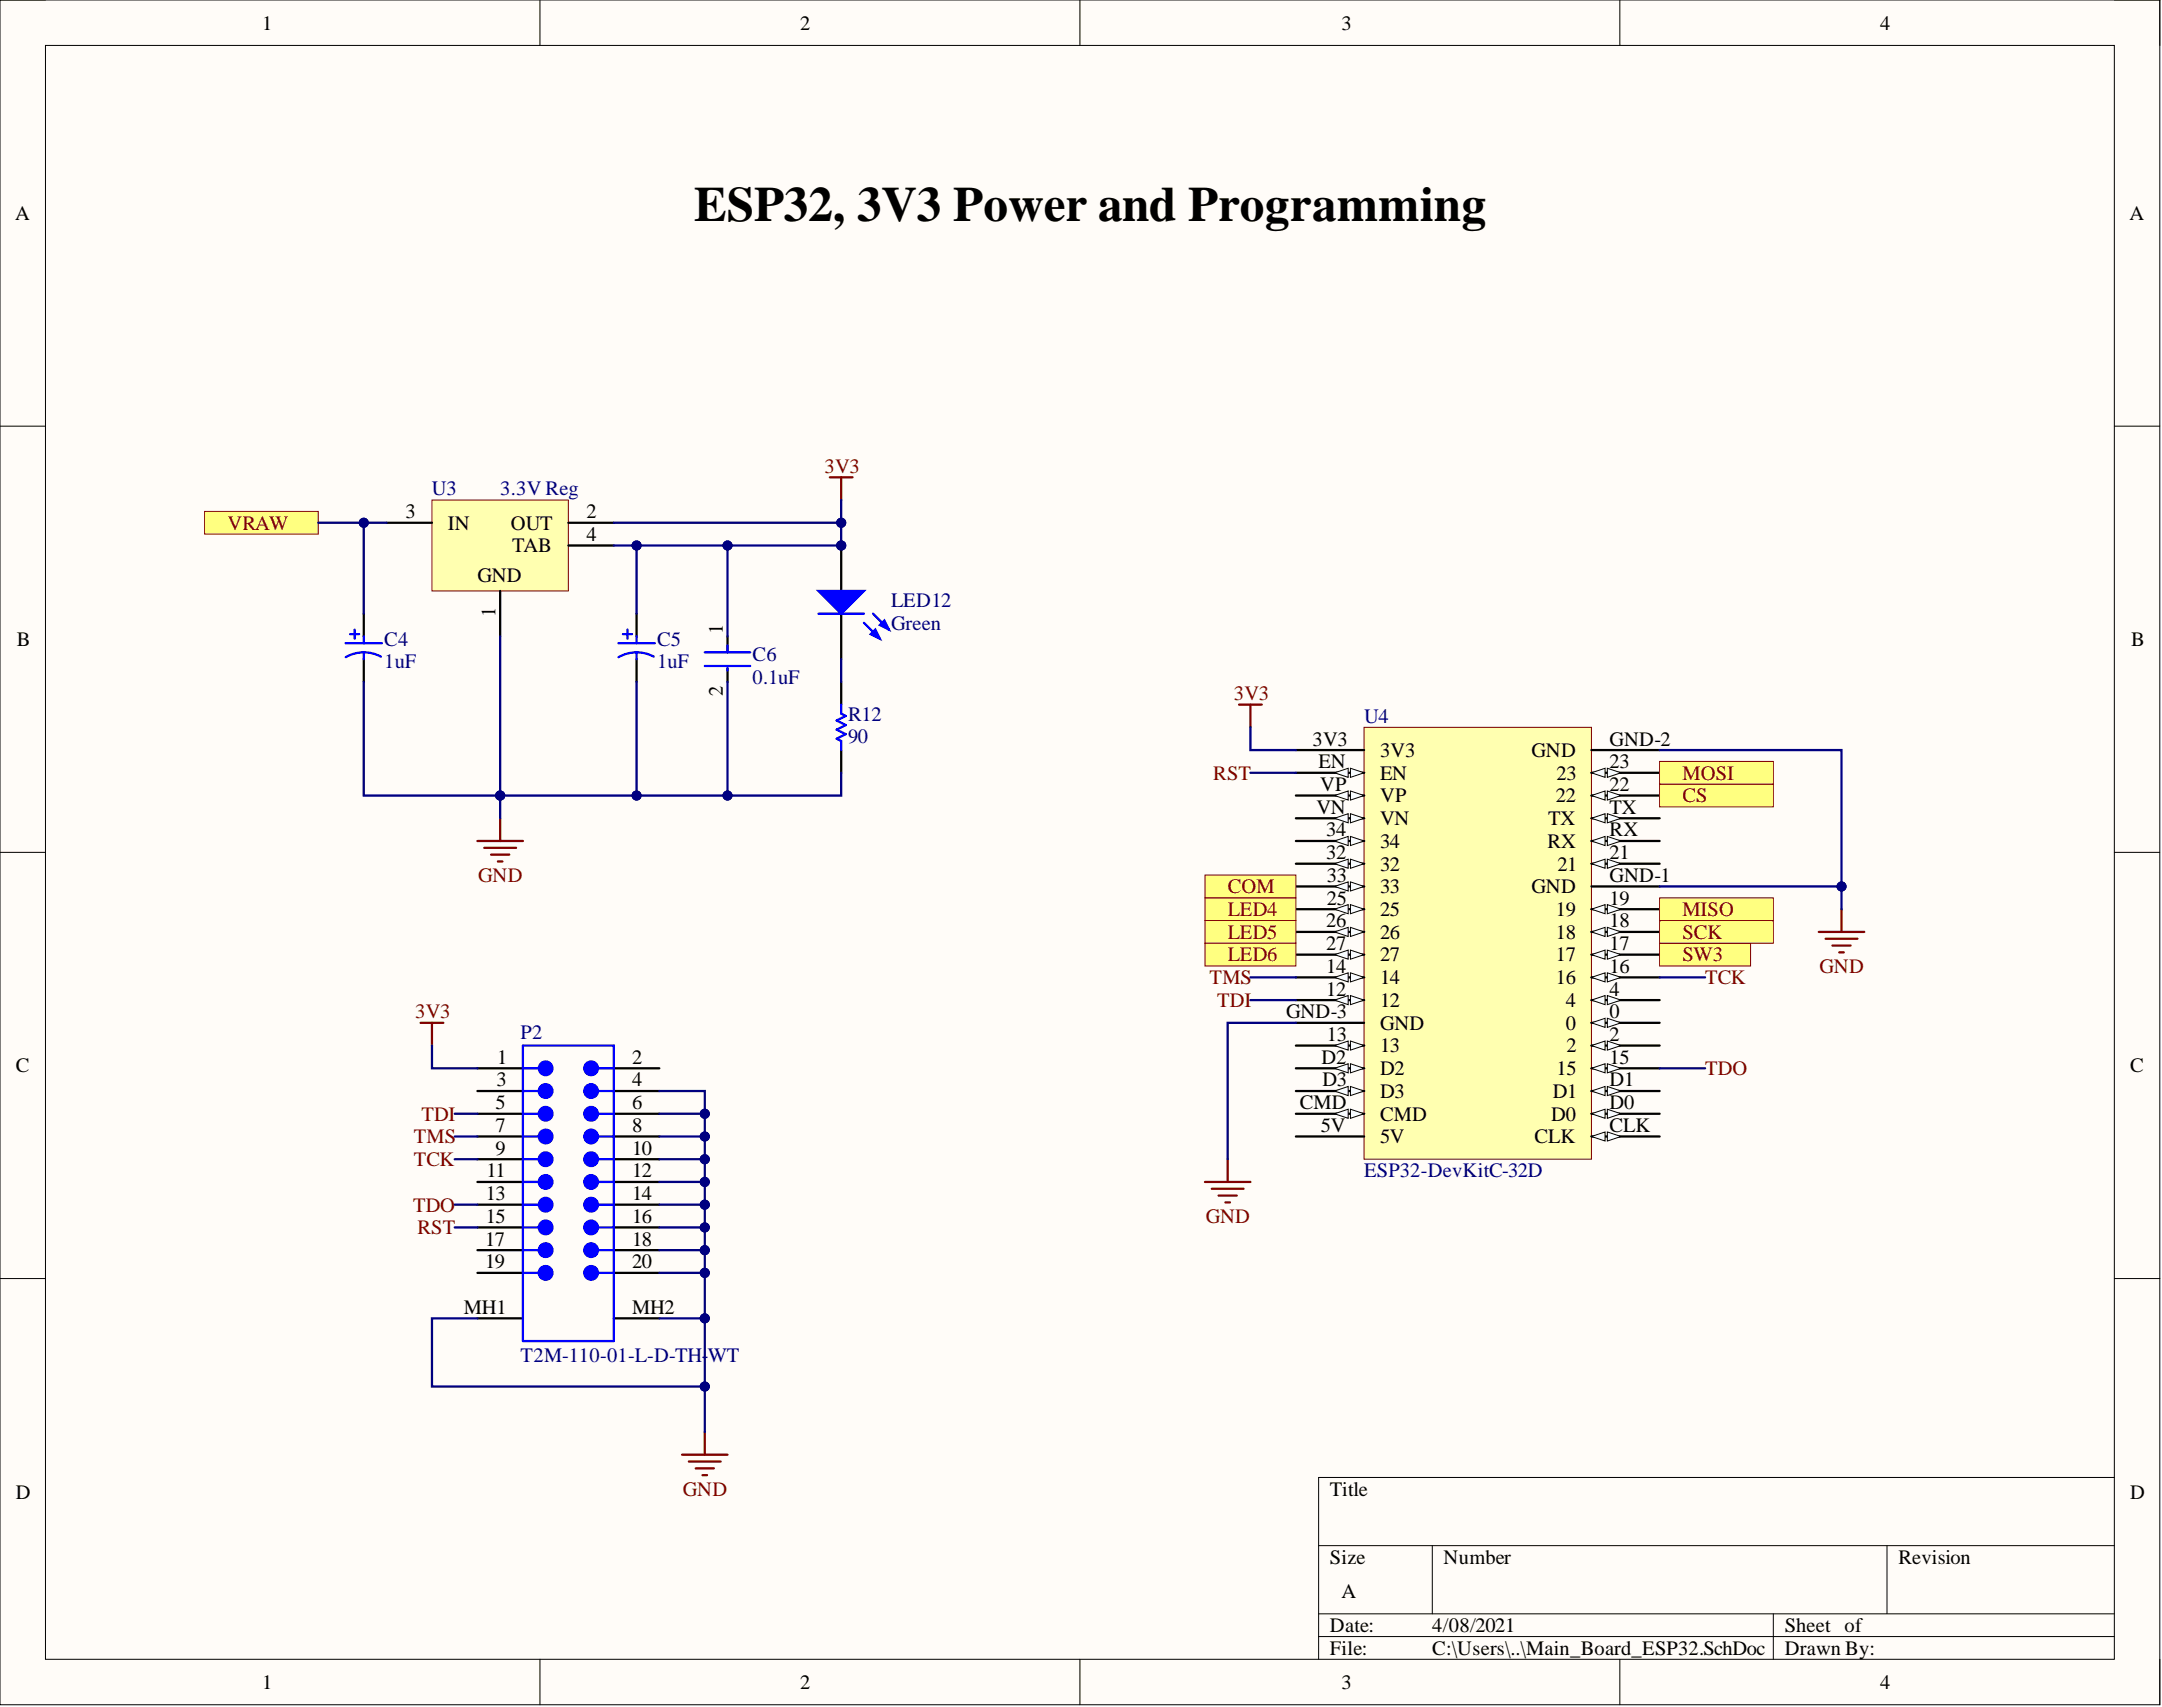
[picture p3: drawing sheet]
<svg xmlns="http://www.w3.org/2000/svg" width="241mm" height="190mm" viewBox="0 0 241 190" stroke-linecap="round" stroke-linejoin="round" font-family="sans-serif">
<defs><g id="words">
<text font-size="5.5" x="77.5" y="24.7">ESP32, 3V3 Power and Programming</text>
<g font-size="2.3">
<text x="29.3" y="3.3">1</text>
<text x="89.3" y="3.3">2</text>
<text x="149.7" y="3.3">3</text>
<text x="209.8" y="3.3">4</text>
<text x="1.7" y="24.5">A</text>
<text x="237.7" y="24.5">A</text>
<text x="45.3" y="57.8">3</text>
<text x="50" y="59.1">IN</text>
<text x="57" y="59.1">OUT</text>
<text x="65.5" y="57.8">2</text>
<text x="53.3" y="64.9">GND</text>
<text x="57.2" y="61.6">TAB</text>
<text x="65.5" y="60.4">4</text>
<text x="55.3" y="68.8" transform="rotate(-90 55.3 68.8)">1</text>
<text x="80.7" y="70.8" transform="rotate(-90 80.7 70.8)">1</text>
<text x="1.9" y="72.1">B</text>
<text x="80.7" y="77.6" transform="rotate(-90 80.7 77.6)">2</text>
<text x="237.8" y="72.1">B</text>
<text x="146.5" y="83.2">3V3</text>
<text x="179.6" y="83.2">GND-2</text>
<text x="147.2" y="85.7">EN</text>
<text x="147.3" y="88.3">VP</text>
<text x="154" y="84.5">3V3</text>
<text x="154" y="87">EN</text>
<text x="154" y="89.5">VP</text>
<text x="170.9" y="84.5">GND</text>
<text x="173.6" y="89.5">22</text>
<text x="173.7" y="87">23</text>
<text x="179.6" y="88.3">22</text>
<text x="179.6" y="85.7">23</text>
<text x="146.9" y="90.8">VN</text>
<text x="148" y="93.3">34</text>
<text x="148" y="95.9">32</text>
<text x="154" y="92.1">VN</text>
<text x="154" y="94.6">34</text>
<text x="172.7" y="94.6">RX</text>
<text x="172.8" y="92.1">TX</text>
<text x="179.6" y="95.9">21</text>
<text x="179.6" y="93.3">RX</text>
<text x="179.6" y="90.8">TX</text>
<text x="148.1" y="98.4">33</text>
<text x="148.1" y="101">25</text>
<text x="154" y="97.2">32</text>
<text x="154" y="99.7">33</text>
<text x="170.9" y="99.7">GND</text>
<text x="173.8" y="97.2">21</text>
<text x="179.6" y="101">19</text>
<text x="179.6" y="98.4">GND-1</text>
<text x="148" y="103.5">26</text>
<text x="148" y="106">27</text>
<text x="154" y="102.2">25</text>
<text x="154" y="104.8">26</text>
<text x="154" y="107.3">27</text>
<text x="173.6" y="107.3">17</text>
<text x="173.6" y="104.8">18</text>
<text x="173.6" y="102.2">19</text>
<text x="179.6" y="106">17</text>
<text x="179.6" y="103.5">18</text>
<text x="143.5" y="113.6">GND-3</text>
<text x="148" y="108.6">14</text>
<text x="148" y="111.1">12</text>
<text x="154" y="109.8">14</text>
<text x="154" y="112.4">12</text>
<text x="173.6" y="109.8">16</text>
<text x="174.7" y="112.4">4</text>
<text x="179.6" y="113.6">0</text>
<text x="179.6" y="111.1">4</text>
<text x="179.6" y="108.6">16</text>
<text x="1.8" y="119.6">C</text>
<text x="55.5" y="118.7">1</text>
<text x="70.5" y="118.7">2</text>
<text x="147.5" y="118.7">D2</text>
<text x="148.1" y="116.2">13</text>
<text x="154" y="114.9">GND</text>
<text x="154" y="117.4">13</text>
<text x="154" y="120">D2</text>
<text x="173.7" y="120">15</text>
<text x="174.7" y="114.9">0</text>
<text x="174.8" y="117.4">2</text>
<text x="179.6" y="118.7">15</text>
<text x="179.6" y="116.2">2</text>
<text x="237.8" y="119.6">C</text>
<text x="55.3" y="123.8">5</text>
<text x="55.4" y="121.3">3</text>
<text x="70.5" y="123.8">6</text>
<text x="70.5" y="121.3">4</text>
<text x="145.1" y="123.8">CMD</text>
<text x="147.6" y="121.3">D3</text>
<text x="154" y="122.5">D3</text>
<text x="154" y="125.1">CMD</text>
<text x="173.1" y="125.1">D0</text>
<text x="173.3" y="122.5">D1</text>
<text x="179.6" y="123.8">D0</text>
<text x="179.6" y="121.3">D1</text>
<text x="54.3" y="131.4">11</text>
<text x="55.3" y="126.3">7</text>
<text x="55.3" y="128.9">9</text>
<text x="70.5" y="126.3">8</text>
<text x="70.5" y="128.9">10</text>
<text x="70.5" y="131.4">12</text>
<text x="147.4" y="126.3">5V</text>
<text x="154" y="127.6">5V</text>
<text x="171.3" y="127.6">CLK</text>
<text x="179.6" y="126.3">CLK</text>
<text x="54.2" y="133.9">13</text>
<text x="54.2" y="136.5">15</text>
<text x="70.5" y="136.5">16</text>
<text x="70.5" y="133.9">14</text>
<text x="54.1" y="139">17</text>
<text x="54.1" y="141.5">19</text>
<text x="70.5" y="139">18</text>
<text x="70.5" y="141.5">20</text>
<text x="51.8" y="146.6">MH1</text>
<text x="70.5" y="146.6">MH2</text>
<text x="1.8" y="167.3">D</text>
<text x="148.4" y="166.9">Title</text>
<text x="237.8" y="167.3">D</text>
<text x="148.4" y="174.5">Size</text>
<text x="149.7" y="178.3">A</text>
<text x="161.1" y="174.5">Number</text>
<text x="211.9" y="174.5">Revision</text>
<text x="148.4" y="182.1">Date:</text>
<text x="148.4" y="184.7">File:</text>
<text x="159.9" y="182.1">4/08/2021</text>
<text x="159.9" y="184.7">C:\Users\..\Main_Board_ESP32.SchDoc</text>
<text x="199.2" y="182.1">Sheet of</text>
<text x="199.2" y="184.7">Drawn By:</text>
<text x="29.3" y="188.5">1</text>
<text x="89.3" y="188.5">2</text>
<text x="149.7" y="188.5">3</text>
<text x="209.8" y="188.5">4</text>
</g>
<g font-size="2.3" fill="#800000">
<text x="92" y="52.8">3V3</text>
<text x="25.4" y="59.1">VRAW</text>
<text x="137.7" y="78.1">3V3</text>
<text x="135.4" y="87">RST</text>
<text x="187.8" y="89.5">CS</text>
<text x="187.8" y="87">MOSI</text>
<text x="53.4" y="98.4">GND</text>
<text x="137" y="99.7">COM</text>
<text x="137" y="102.2">LED4</text>
<text x="137" y="104.8">LED5</text>
<text x="137" y="107.3">LED6</text>
<text x="187.8" y="107.3">SW3</text>
<text x="187.8" y="104.8">SCK</text>
<text x="187.8" y="102.2">MISO</text>
<text x="46.4" y="113.6">3V3</text>
<text x="135" y="109.8">TMS</text>
<text x="135.8" y="112.4">TDI</text>
<text x="190.3" y="109.8">TCK</text>
<text x="203.1" y="108.6">GND</text>
<text x="190.3" y="120">TDO</text>
<text x="47" y="125.1">TDI</text>
<text x="46.2" y="127.6">TMS</text>
<text x="46.2" y="130.1">TCK</text>
<text x="46.1" y="135.2">TDO</text>
<text x="46.6" y="137.7">RST</text>
<text x="134.6" y="136.5">GND</text>
<text x="76.2" y="166.9">GND</text>
</g>
<g font-size="2.3" fill="#000080">
<text x="48.2" y="55.3">U3</text>
<text x="55.8" y="55.3">3.3V Reg</text>
<text x="99.5" y="67.7">LED12</text>
<text x="99.5" y="70.3">Green</text>
<text x="42.9" y="72">C4</text>
<text x="42.9" y="74.6">1uF</text>
<text x="73.3" y="72">C5</text>
<text x="73.3" y="74.6">1uF</text>
<text x="84" y="73.8">C6</text>
<text x="84" y="76.4">0.1uF</text>
<text x="94.6" y="80.4">R12</text>
<text x="94.6" y="82.9">90</text>
<text x="152.2" y="80.7">U4</text>
<text x="58.1" y="115.9">P2</text>
<text x="152.2" y="131.4">ESP32-DevKitC-32D</text>
<text x="58.1" y="151.9">T2M-110-01-L-D-TH-</text>
<text x="79" y="151.9">WT</text>
</g>
</g></defs>
<path d="M0 0h241.1v190.2h-241.1z" fill-rule="evenodd" fill="#fffcf8"/>
<path d="M0 0h241.1v190.2h-241.1z" fill="none" stroke="#000" stroke-width=".11"/>
<path d="M5.1 5.1h230.9v180.1h-230.9z" fill-rule="evenodd" fill="#fffcf8"/>
<g fill="none" stroke="#000" stroke-width=".11">
<path d="M0 0h5.1M60.3 0v5.1M120.5 0v5.1M180.8 0v5.1M236 0h5.1v5.1M5.1 5.1h230.9v180.1h-230.9zM0 47.6h5.1M236 47.6h5.1M0 95.1h5.1M236 95.1h5.1M0 142.7h5.1M236 142.7h5.1"/>
<path d="M147.2 172.5h88.8M159.9 172.5v7.6M210.6 172.5v7.6M236 164.9h-88.8v20.3M60.3 185.2v5M120.5 185.2v5M147.2 180.1h88.8M147.2 182.6h88.8M180.8 185.2v5M197.9 180.1v5.1M241.1 185.2v5"/>
</g>
<path d="M48.2 55.8h15.2v10.2h-15.2z" fill-rule="evenodd" fill="#ffffb0"/>
<path d="M48.2 55.8h15.2v10.2h-15.2z" fill="none" stroke="#800000" stroke-width=".11"/>
<path d="M43.1 58.3h5.1M63.4 58.3h5.1M55.8 66v5M63.4 60.9h5.1" fill="none" stroke="#000" stroke-width=".25"/>
<path d="M22.8 57.1h12.7v2.5h-12.7z" fill-rule="evenodd" fill="#ffff80"/>
<path d="M22.8 57.1h12.7v2.5h-12.7z" fill="none" stroke="#800000" stroke-width=".11"/>
<path d="M92.6 53.3h2.6M93.9 53.3v2.5M53.3 93.9h5.1M54 94.6h3.6M54.8 95.4h2M55.6 96.1h.5M55.8 91.3v2.6" fill="none" stroke="#800000" stroke-width=".25"/>
<g fill="none" stroke="#000" stroke-width=".25">
<path d="M40.6 68.5v2.5M40.6 73.6v2.5M71 68.5v2.5M71 73.6v2.5M81.2 71v1.8M81.2 74.6v1.5M53.3 119.2h5.1M68.5 119.2h5.1M53.3 121.8h5.1M53.3 124.3h5.1M53.3 126.8h5.1M53.3 129.4h5.1"/>
<path d="M53.3 134.4h5.1M53.3 131.9h5.1M53.3 137h5.1M53.3 139.5h5.1M68.5 121.8h5.1M68.5 124.3h5.1M68.5 126.8h5.1M68.5 129.4h5.1M68.5 134.4h5.1M68.5 131.9h5.1M68.5 137h5.1M68.5 139.5h5.1"/>
<path d="M53.3 142.1h5.1M53.3 147.1h5.1M68.5 142.1h5.1M68.5 147.1h5.1"/>
</g>
<g fill="none" stroke="#00f" stroke-width=".25">
<path d="M38.6 71.8h4M39.1 70.8h1M39.6 70.3v1M40.6 72.8l1.2 .2 .7 .3M40.6 72.8l-1.2 .2-.8 .3M40.6 71v.8M40.6 72.8v.8M69 71.8h4.1M69.5 70.8h1M70 70.3v1M71 72.8l1.2 .2 .8 .3M71 72.8l-1.2 .2-.8 .3"/>
<path d="M71 71v.8M71 72.8v.8M78.7 72.8h5M78.7 74.3h5M81.2 72v.8M81.2 74.6v.2M66.7 121.8h1.8"/>
</g>
<circle cx="66" cy="121.8" r=".76" fill="#00f"/>
<g fill="none" stroke="#00f" stroke-width=".25">
<path d="M66.7 119.2h1.8"/>
<circle cx="66" cy="121.8" r=".76"/>
</g>
<circle cx="66" cy="119.2" r=".76" fill="#00f"/>
<g fill="none" stroke="#00f" stroke-width=".25">
<path d="M66.7 124.3h1.8"/>
<circle cx="66" cy="119.2" r=".76"/>
</g>
<circle cx="66" cy="124.3" r=".76" fill="#00f"/>
<g fill="none" stroke="#00f" stroke-width=".25">
<path d="M58.4 121.8h1.7"/>
<circle cx="66" cy="124.3" r=".76"/>
</g>
<circle cx="60.9" cy="121.8" r=".76" fill="#00f"/>
<g fill="none" stroke="#00f" stroke-width=".25">
<path d="M58.4 124.3h1.7"/>
<circle cx="60.9" cy="121.8" r=".76"/>
</g>
<circle cx="60.9" cy="124.3" r=".76" fill="#00f"/>
<g fill="none" stroke="#00f" stroke-width=".25">
<path d="M58.4 119.2h1.7"/>
<circle cx="60.9" cy="124.3" r=".76"/>
</g>
<circle cx="60.9" cy="119.2" r=".76" fill="#00f"/>
<g fill="none" stroke="#00f" stroke-width=".25">
<path d="M66.7 126.8h1.8"/>
<circle cx="60.9" cy="119.2" r=".76"/>
</g>
<circle cx="66" cy="126.8" r=".76" fill="#00f"/>
<g fill="none" stroke="#00f" stroke-width=".25">
<path d="M58.4 126.8h1.7"/>
<circle cx="66" cy="126.8" r=".76"/>
</g>
<circle cx="60.9" cy="126.8" r=".76" fill="#00f"/>
<g fill="none" stroke="#00f" stroke-width=".25">
<path d="M58.4 116.7h10.1v33h-10.1zM66.7 129.4h1.8"/>
<circle cx="60.9" cy="126.8" r=".76"/>
</g>
<circle cx="66" cy="129.4" r=".76" fill="#00f"/>
<g fill="none" stroke="#00f" stroke-width=".25">
<path d="M58.4 129.4h1.7"/>
<circle cx="66" cy="129.4" r=".76"/>
</g>
<circle cx="60.9" cy="129.4" r=".76" fill="#00f"/>
<g fill="none" stroke="#00f" stroke-width=".25">
<path d="M66.7 134.4h1.8"/>
<circle cx="60.9" cy="129.4" r=".76"/>
</g>
<circle cx="66" cy="134.4" r=".76" fill="#00f"/>
<g fill="none" stroke="#00f" stroke-width=".25">
<path d="M66.7 131.9h1.8"/>
<circle cx="66" cy="134.4" r=".76"/>
</g>
<circle cx="66" cy="131.9" r=".76" fill="#00f"/>
<g fill="none" stroke="#00f" stroke-width=".25">
<path d="M66.7 137h1.8"/>
<circle cx="66" cy="131.9" r=".76"/>
</g>
<circle cx="66" cy="137" r=".76" fill="#00f"/>
<g fill="none" stroke="#00f" stroke-width=".25">
<path d="M58.4 134.4h1.7"/>
<circle cx="66" cy="137" r=".76"/>
</g>
<circle cx="60.9" cy="134.4" r=".76" fill="#00f"/>
<g fill="none" stroke="#00f" stroke-width=".25">
<path d="M58.4 137h1.7"/>
<circle cx="60.9" cy="134.4" r=".76"/>
</g>
<circle cx="60.9" cy="137" r=".76" fill="#00f"/>
<g fill="none" stroke="#00f" stroke-width=".25">
<path d="M58.4 131.9h1.7"/>
<circle cx="60.9" cy="137" r=".76"/>
</g>
<circle cx="60.9" cy="131.9" r=".76" fill="#00f"/>
<g fill="none" stroke="#00f" stroke-width=".25">
<path d="M66.7 139.5h1.8"/>
<circle cx="60.9" cy="131.9" r=".76"/>
</g>
<circle cx="66" cy="139.5" r=".76" fill="#00f"/>
<g fill="none" stroke="#00f" stroke-width=".25">
<path d="M58.4 139.5h1.7"/>
<circle cx="66" cy="139.5" r=".76"/>
</g>
<circle cx="60.9" cy="139.5" r=".76" fill="#00f"/>
<g fill="none" stroke="#00f" stroke-width=".25">
<path d="M66.7 142.1h1.8"/>
<circle cx="60.9" cy="139.5" r=".76"/>
</g>
<circle cx="66" cy="142.1" r=".76" fill="#00f"/>
<g fill="none" stroke="#00f" stroke-width=".25">
<path d="M58.4 142.1h1.7"/>
<circle cx="66" cy="142.1" r=".76"/>
</g>
<circle cx="60.9" cy="142.1" r=".76" fill="#00f"/>
<g fill="none" stroke="#00f" stroke-width=".25">
<path d="M93.9 78.6v1l.5 .3-1 .5 1 .5-1 .5 1 .5-1 .5 .5 .3v1"/>
<circle cx="60.9" cy="142.1" r=".76"/>
</g>
<path d="M93.9 76.1v2.5M93.9 83.7v2.5" fill="none" stroke="#000" stroke-width=".25"/>
<circle cx="93.9" cy="60.9" r=".51" fill="#000080"/>
<circle cx="93.9" cy="60.9" r=".51" fill="none" stroke="#000080" stroke-width=".11"/>
<path d="M93.9 60.9v5.1" fill="none" stroke="#000" stroke-width=".25"/>
<circle cx="93.9" cy="60.9" r=".51" fill="#000080"/>
<circle cx="93.9" cy="60.9" r=".51" fill="none" stroke="#000080" stroke-width=".11"/>
<path d="M93.9 68.5v5.1" fill="none" stroke="#000" stroke-width=".25"/>
<path d="M91.3 66h5.1l-2.5 2.5z" fill="#00f"/>
<path d="M91.3 66h5.1l-2.5 2.5zM96.4 69.5l1.8 1.8" fill="none" stroke="#00f" stroke-width=".25"/>
<path d="M97.2 70.8l.5-.5 .5 1z" fill="#00f"/>
<path d="M91.3 68.5h5.1M97.2 70.8l.5-.5 .5 1zM97.4 68.5l1.8 1.8" fill="none" stroke="#00f" stroke-width=".25"/>
<path d="M98.2 69.8l.5-.6 .5 1.1z" fill="#00f"/>
<path d="M98.2 69.8l.5-.6 .5 1.1z" fill="none" stroke="#00f" stroke-width=".25"/>
<path d="M46.9 114.1h2.6M48.2 114.1v2.6M78.7 159.8v2.5M76.1 162.3h5.1M76.9 163.1h3.5M77.6 163.9h2.1M78.4 164.6h.5" fill="none" stroke="#800000" stroke-width=".25"/>
<path d="M152.2 81.2h25.4v48.2h-25.4z" fill-rule="evenodd" fill="#ffffb0"/>
<path d="M152.2 81.2h25.4v48.2h-25.4z" fill="none" stroke="#800000" stroke-width=".11"/>
<path d="M177.6 126.8h7.6" fill="none" stroke="#000" stroke-width=".25"/>
<path d="M177.6 126.8l1.5-.5v1z" fill="#f8fcff"/>
<path d="M177.6 126.8l1.5-.5v1z" fill="none" stroke="#000" stroke-width=".11"/>
<path d="M179.4 126.3l1.5 .5-1.5 .5z" fill="#f8fcff"/>
<path d="M179.4 126.3l1.5 .5-1.5 .5z" fill="none" stroke="#000" stroke-width=".11"/>
<path d="M177.6 124.3h7.6" fill="none" stroke="#000" stroke-width=".25"/>
<path d="M177.6 124.3l1.5-.5v1z" fill="#f8fcff"/>
<path d="M177.6 124.3l1.5-.5v1z" fill="none" stroke="#000" stroke-width=".11"/>
<path d="M179.4 123.8l1.5 .5-1.5 .5z" fill="#f8fcff"/>
<path d="M179.4 123.8l1.5 .5-1.5 .5z" fill="none" stroke="#000" stroke-width=".11"/>
<path d="M177.6 121.8h7.6" fill="none" stroke="#000" stroke-width=".25"/>
<path d="M177.6 121.8l1.5-.5v1z" fill="#f8fcff"/>
<path d="M177.6 121.8l1.5-.5v1z" fill="none" stroke="#000" stroke-width=".11"/>
<path d="M179.4 121.3l1.5 .5-1.5 .5z" fill="#f8fcff"/>
<path d="M179.4 121.3l1.5 .5-1.5 .5z" fill="none" stroke="#000" stroke-width=".11"/>
<path d="M177.6 119.2h7.6" fill="none" stroke="#000" stroke-width=".25"/>
<path d="M177.6 119.2l1.5-.5v1z" fill="#f8fcff"/>
<path d="M177.6 119.2l1.5-.5v1z" fill="none" stroke="#000" stroke-width=".11"/>
<path d="M179.4 118.7l1.5 .5-1.5 .5z" fill="#f8fcff"/>
<path d="M179.4 118.7l1.5 .5-1.5 .5z" fill="none" stroke="#000" stroke-width=".11"/>
<path d="M177.6 116.7h7.6" fill="none" stroke="#000" stroke-width=".25"/>
<path d="M177.6 116.7l1.5-.5v1z" fill="#f8fcff"/>
<path d="M177.6 116.7l1.5-.5v1z" fill="none" stroke="#000" stroke-width=".11"/>
<path d="M179.4 116.2l1.5 .5-1.5 .5z" fill="#f8fcff"/>
<path d="M179.4 116.2l1.5 .5-1.5 .5z" fill="none" stroke="#000" stroke-width=".11"/>
<path d="M177.6 114.1h7.6" fill="none" stroke="#000" stroke-width=".25"/>
<path d="M177.6 114.1l1.5-.5v1.1z" fill="#f8fcff"/>
<path d="M177.6 114.1l1.5-.5v1.1z" fill="none" stroke="#000" stroke-width=".11"/>
<path d="M179.4 113.6l1.5 .5-1.5 .6z" fill="#f8fcff"/>
<path d="M179.4 113.6l1.5 .5-1.5 .6z" fill="none" stroke="#000" stroke-width=".11"/>
<path d="M177.6 111.6h7.6" fill="none" stroke="#000" stroke-width=".25"/>
<path d="M177.6 111.6l1.5-.5v1z" fill="#f8fcff"/>
<path d="M177.6 111.6l1.5-.5v1z" fill="none" stroke="#000" stroke-width=".11"/>
<path d="M179.4 111.1l1.5 .5-1.5 .5z" fill="#f8fcff"/>
<path d="M179.4 111.1l1.5 .5-1.5 .5z" fill="none" stroke="#000" stroke-width=".11"/>
<path d="M177.6 109.1h7.6" fill="none" stroke="#000" stroke-width=".25"/>
<path d="M177.6 109.1l1.5-.5v1z" fill="#f8fcff"/>
<path d="M177.6 109.1l1.5-.5v1z" fill="none" stroke="#000" stroke-width=".11"/>
<path d="M179.4 108.6l1.5 .5-1.5 .5z" fill="#f8fcff"/>
<path d="M179.4 108.6l1.5 .5-1.5 .5z" fill="none" stroke="#000" stroke-width=".11"/>
<path d="M177.6 106.5h7.6" fill="none" stroke="#000" stroke-width=".25"/>
<path d="M177.6 106.5l1.5-.5v1z" fill="#f8fcff"/>
<path d="M177.6 106.5l1.5-.5v1z" fill="none" stroke="#000" stroke-width=".11"/>
<path d="M179.4 106l1.5 .5-1.5 .5z" fill="#f8fcff"/>
<path d="M179.4 106l1.5 .5-1.5 .5z" fill="none" stroke="#000" stroke-width=".11"/>
<path d="M177.6 104h7.6" fill="none" stroke="#000" stroke-width=".25"/>
<path d="M177.6 104l1.5-.5v1z" fill="#f8fcff"/>
<path d="M177.6 104l1.5-.5v1z" fill="none" stroke="#000" stroke-width=".11"/>
<path d="M179.4 103.5l1.5 .5-1.5 .5z" fill="#f8fcff"/>
<path d="M179.4 103.5l1.5 .5-1.5 .5z" fill="none" stroke="#000" stroke-width=".11"/>
<path d="M177.6 101.5h7.6" fill="none" stroke="#000" stroke-width=".25"/>
<path d="M177.6 101.5l1.5-.5v1z" fill="#f8fcff"/>
<path d="M177.6 101.5l1.5-.5v1z" fill="none" stroke="#000" stroke-width=".11"/>
<path d="M179.4 101l1.5 .5-1.5 .5z" fill="#f8fcff"/>
<path d="M179.4 101l1.5 .5-1.5 .5z" fill="none" stroke="#000" stroke-width=".11"/>
<path d="M177.6 98.9h7.6M177.6 96.4h7.6" fill="none" stroke="#000" stroke-width=".25"/>
<path d="M177.6 96.4l1.5-.5v1z" fill="#f8fcff"/>
<path d="M177.6 96.4l1.5-.5v1z" fill="none" stroke="#000" stroke-width=".11"/>
<path d="M179.4 95.9l1.5 .5-1.5 .5z" fill="#f8fcff"/>
<path d="M179.4 95.9l1.5 .5-1.5 .5z" fill="none" stroke="#000" stroke-width=".11"/>
<path d="M177.6 93.9h7.6" fill="none" stroke="#000" stroke-width=".25"/>
<path d="M177.6 93.9l1.5-.6v1.1z" fill="#f8fcff"/>
<path d="M177.6 93.9l1.5-.6v1.1z" fill="none" stroke="#000" stroke-width=".11"/>
<path d="M179.4 93.3l1.5 .6-1.5 .5z" fill="#f8fcff"/>
<path d="M179.4 93.3l1.5 .6-1.5 .5z" fill="none" stroke="#000" stroke-width=".11"/>
<path d="M177.6 91.3h7.6" fill="none" stroke="#000" stroke-width=".25"/>
<path d="M177.6 91.3l1.5-.5v1z" fill="#f8fcff"/>
<path d="M177.6 91.3l1.5-.5v1z" fill="none" stroke="#000" stroke-width=".11"/>
<path d="M179.4 90.8l1.5 .5-1.5 .5z" fill="#f8fcff"/>
<path d="M179.4 90.8l1.5 .5-1.5 .5z" fill="none" stroke="#000" stroke-width=".11"/>
<path d="M177.6 88.8h7.6" fill="none" stroke="#000" stroke-width=".25"/>
<path d="M177.6 88.8l1.5-.5v1z" fill="#f8fcff"/>
<path d="M177.6 88.8l1.5-.5v1z" fill="none" stroke="#000" stroke-width=".11"/>
<path d="M179.4 88.3l1.5 .5-1.5 .5z" fill="#f8fcff"/>
<path d="M179.4 88.3l1.5 .5-1.5 .5z" fill="none" stroke="#000" stroke-width=".11"/>
<path d="M177.6 86.2h7.6" fill="none" stroke="#000" stroke-width=".25"/>
<path d="M177.6 86.2l1.5-.5v1.1z" fill="#f8fcff"/>
<path d="M177.6 86.2l1.5-.5v1.1z" fill="none" stroke="#000" stroke-width=".11"/>
<path d="M179.4 85.7l1.5 .5-1.5 .6z" fill="#f8fcff"/>
<path d="M179.4 85.7l1.5 .5-1.5 .6z" fill="none" stroke="#000" stroke-width=".11"/>
<path d="M144.6 83.7h7.6M144.6 86.2h7.6M177.6 83.7h7.6" fill="none" stroke="#000" stroke-width=".25"/>
<path d="M150.7 85.7l1.5 .5-1.5 .6z" fill="#f8fcff"/>
<path d="M150.7 85.7l1.5 .5-1.5 .6z" fill="none" stroke="#000" stroke-width=".11"/>
<path d="M148.9 86.2l1.6-.5v1.1z" fill="#f8fcff"/>
<path d="M148.9 86.2l1.6-.5v1.1z" fill="none" stroke="#000" stroke-width=".11"/>
<path d="M144.6 88.8h7.6" fill="none" stroke="#000" stroke-width=".25"/>
<path d="M150.7 88.3l1.5 .5-1.5 .5z" fill="#f8fcff"/>
<path d="M150.7 88.3l1.5 .5-1.5 .5z" fill="none" stroke="#000" stroke-width=".11"/>
<path d="M148.9 88.8l1.6-.5v1z" fill="#f8fcff"/>
<path d="M148.9 88.8l1.6-.5v1z" fill="none" stroke="#000" stroke-width=".11"/>
<path d="M144.6 91.3h7.6" fill="none" stroke="#000" stroke-width=".25"/>
<path d="M150.7 90.8l1.5 .5-1.5 .5z" fill="#f8fcff"/>
<path d="M150.7 90.8l1.5 .5-1.5 .5z" fill="none" stroke="#000" stroke-width=".11"/>
<path d="M148.9 91.3l1.6-.5v1z" fill="#f8fcff"/>
<path d="M148.9 91.3l1.6-.5v1z" fill="none" stroke="#000" stroke-width=".11"/>
<path d="M144.6 93.9h7.6" fill="none" stroke="#000" stroke-width=".25"/>
<path d="M150.7 93.3l1.5 .6-1.5 .5z" fill="#f8fcff"/>
<path d="M150.7 93.3l1.5 .6-1.5 .5z" fill="none" stroke="#000" stroke-width=".11"/>
<path d="M148.9 93.9l1.6-.6v1.1z" fill="#f8fcff"/>
<path d="M148.9 93.9l1.6-.6v1.1z" fill="none" stroke="#000" stroke-width=".11"/>
<path d="M144.6 96.4h7.6" fill="none" stroke="#000" stroke-width=".25"/>
<path d="M150.7 95.9l1.5 .5-1.5 .5z" fill="#f8fcff"/>
<path d="M150.7 95.9l1.5 .5-1.5 .5z" fill="none" stroke="#000" stroke-width=".11"/>
<path d="M148.9 96.4l1.6-.5v1z" fill="#f8fcff"/>
<path d="M148.9 96.4l1.6-.5v1z" fill="none" stroke="#000" stroke-width=".11"/>
<path d="M144.6 98.9h7.6" fill="none" stroke="#000" stroke-width=".25"/>
<path d="M150.7 98.4l1.5 .5-1.5 .5z" fill="#f8fcff"/>
<path d="M150.7 98.4l1.5 .5-1.5 .5z" fill="none" stroke="#000" stroke-width=".11"/>
<path d="M148.9 98.9l1.6-.5v1z" fill="#f8fcff"/>
<path d="M148.9 98.9l1.6-.5v1z" fill="none" stroke="#000" stroke-width=".11"/>
<path d="M144.6 101.5h7.6" fill="none" stroke="#000" stroke-width=".25"/>
<path d="M150.7 101l1.5 .5-1.5 .5z" fill="#f8fcff"/>
<path d="M150.7 101l1.5 .5-1.5 .5z" fill="none" stroke="#000" stroke-width=".11"/>
<path d="M148.9 101.5l1.6-.5v1z" fill="#f8fcff"/>
<path d="M148.9 101.5l1.6-.5v1z" fill="none" stroke="#000" stroke-width=".11"/>
<path d="M144.6 104h7.6" fill="none" stroke="#000" stroke-width=".25"/>
<path d="M150.7 103.5l1.5 .5-1.5 .5z" fill="#f8fcff"/>
<path d="M150.7 103.5l1.5 .5-1.5 .5z" fill="none" stroke="#000" stroke-width=".11"/>
<path d="M148.9 104l1.6-.5v1z" fill="#f8fcff"/>
<path d="M148.9 104l1.6-.5v1z" fill="none" stroke="#000" stroke-width=".11"/>
<path d="M144.6 106.5h7.6" fill="none" stroke="#000" stroke-width=".25"/>
<path d="M150.7 106l1.5 .5-1.5 .5z" fill="#f8fcff"/>
<path d="M150.7 106l1.5 .5-1.5 .5z" fill="none" stroke="#000" stroke-width=".11"/>
<path d="M148.9 106.5l1.6-.5v1z" fill="#f8fcff"/>
<path d="M148.9 106.5l1.6-.5v1z" fill="none" stroke="#000" stroke-width=".11"/>
<path d="M144.6 109.1h7.6" fill="none" stroke="#000" stroke-width=".25"/>
<path d="M150.7 108.6l1.5 .5-1.5 .5z" fill="#f8fcff"/>
<path d="M150.7 108.6l1.5 .5-1.5 .5z" fill="none" stroke="#000" stroke-width=".11"/>
<path d="M148.9 109.1l1.6-.5v1z" fill="#f8fcff"/>
<path d="M148.9 109.1l1.6-.5v1z" fill="none" stroke="#000" stroke-width=".11"/>
<path d="M144.6 111.6h7.6" fill="none" stroke="#000" stroke-width=".25"/>
<path d="M150.7 111.1l1.5 .5-1.5 .5z" fill="#f8fcff"/>
<path d="M150.7 111.1l1.5 .5-1.5 .5z" fill="none" stroke="#000" stroke-width=".11"/>
<path d="M148.9 111.6l1.6-.5v1z" fill="#f8fcff"/>
<path d="M148.9 111.6l1.6-.5v1z" fill="none" stroke="#000" stroke-width=".11"/>
<path d="M144.6 114.1h7.6M144.6 116.7h7.6" fill="none" stroke="#000" stroke-width=".25"/>
<path d="M150.7 116.2l1.5 .5-1.5 .5z" fill="#f8fcff"/>
<path d="M150.7 116.2l1.5 .5-1.5 .5z" fill="none" stroke="#000" stroke-width=".11"/>
<path d="M148.9 116.7l1.6-.5v1z" fill="#f8fcff"/>
<path d="M148.9 116.7l1.6-.5v1z" fill="none" stroke="#000" stroke-width=".11"/>
<path d="M144.6 119.2h7.6" fill="none" stroke="#000" stroke-width=".25"/>
<path d="M150.7 118.7l1.5 .5-1.5 .5z" fill="#f8fcff"/>
<path d="M150.7 118.7l1.5 .5-1.5 .5z" fill="none" stroke="#000" stroke-width=".11"/>
<path d="M148.9 119.2l1.6-.5v1z" fill="#f8fcff"/>
<path d="M148.9 119.2l1.6-.5v1z" fill="none" stroke="#000" stroke-width=".11"/>
<path d="M144.6 121.8h7.6" fill="none" stroke="#000" stroke-width=".25"/>
<path d="M150.7 121.3l1.5 .5-1.5 .5z" fill="#f8fcff"/>
<path d="M150.7 121.3l1.5 .5-1.5 .5z" fill="none" stroke="#000" stroke-width=".11"/>
<path d="M148.9 121.8l1.6-.5v1z" fill="#f8fcff"/>
<path d="M148.9 121.8l1.6-.5v1z" fill="none" stroke="#000" stroke-width=".11"/>
<path d="M144.6 124.3h7.6" fill="none" stroke="#000" stroke-width=".25"/>
<path d="M150.7 123.8l1.5 .5-1.5 .5z" fill="#f8fcff"/>
<path d="M150.7 123.8l1.5 .5-1.5 .5z" fill="none" stroke="#000" stroke-width=".11"/>
<path d="M148.9 124.3l1.6-.5v1z" fill="#f8fcff"/>
<path d="M148.9 124.3l1.6-.5v1z" fill="none" stroke="#000" stroke-width=".11"/>
<path d="M144.6 126.8h7.6" fill="none" stroke="#000" stroke-width=".25"/>
<path d="M138.3 78.6h2.5M139.6 78.6v2.6M203 104h5.1M203.8 104.8h3.5M204.5 105.5h2M205.3 106.3h.5M205.5 101.5v2.5M134.5 131.9h5.1M135.2 132.7h3.6M136 133.4h2M136.8 134.2h.5M137 129.4v2.5" fill="none" stroke="#800000" stroke-width=".25"/>
<path d="M134.5 100.2h10.1v2.5h-10.1z" fill-rule="evenodd" fill="#ffff80"/>
<path d="M134.5 100.2h10.1v2.5h-10.1z" fill="none" stroke="#800000" stroke-width=".11"/>
<path d="M134.5 102.7h10.1v2.6h-10.1z" fill-rule="evenodd" fill="#ffff80"/>
<path d="M134.5 102.7h10.1v2.6h-10.1z" fill="none" stroke="#800000" stroke-width=".11"/>
<path d="M134.5 105.3h10.1v2.5h-10.1z" fill-rule="evenodd" fill="#ffff80"/>
<path d="M134.5 105.3h10.1v2.5h-10.1z" fill="none" stroke="#800000" stroke-width=".11"/>
<path d="M185.2 105.3h10.2v2.5h-10.2z" fill-rule="evenodd" fill="#ffff80"/>
<path d="M185.2 105.3h10.2v2.5h-10.2z" fill="none" stroke="#800000" stroke-width=".11"/>
<path d="M185.2 102.7h12.7v2.6h-12.7z" fill-rule="evenodd" fill="#ffff80"/>
<path d="M185.2 102.7h12.7v2.6h-12.7z" fill="none" stroke="#800000" stroke-width=".11"/>
<path d="M185.2 100.2h12.7v2.5h-12.7z" fill-rule="evenodd" fill="#ffff80"/>
<path d="M185.2 100.2h12.7v2.5h-12.7z" fill="none" stroke="#800000" stroke-width=".11"/>
<path d="M185.2 87.5h12.7v2.5h-12.7z" fill-rule="evenodd" fill="#ffff80"/>
<path d="M185.2 87.5h12.7v2.5h-12.7z" fill="none" stroke="#800000" stroke-width=".11"/>
<path d="M185.2 85h12.7v2.5h-12.7z" fill-rule="evenodd" fill="#ffff80"/>
<path d="M185.2 85h12.7v2.5h-12.7z" fill="none" stroke="#800000" stroke-width=".11"/>
<path d="M40.6 58.3v10.2" fill="none" stroke="#000080" stroke-width=".25"/>
<circle cx="40.6" cy="58.3" r=".51" fill="#000080"/>
<circle cx="40.6" cy="58.3" r=".51" fill="none" stroke="#000080" stroke-width=".11"/>
<path d="M71 60.9v7.6" fill="none" stroke="#000080" stroke-width=".25"/>
<circle cx="71" cy="60.9" r=".51" fill="#000080"/>
<circle cx="71" cy="60.9" r=".51" fill="none" stroke="#000080" stroke-width=".11"/>
<path d="M40.6 76.1v12.7h15.2" fill="none" stroke="#000080" stroke-width=".25"/>
<circle cx="55.8" cy="88.8" r=".51" fill="#000080"/>
<circle cx="55.8" cy="88.8" r=".51" fill="none" stroke="#000080" stroke-width=".11"/>
<path d="M71 76.1v12.7h-15.2" fill="none" stroke="#000080" stroke-width=".25"/>
<circle cx="55.8" cy="88.8" r=".51" fill="#000080"/>
<circle cx="55.8" cy="88.8" r=".51" fill="none" stroke="#000080" stroke-width=".11"/>
<circle cx="71" cy="88.8" r=".51" fill="#000080"/>
<circle cx="71" cy="88.8" r=".51" fill="none" stroke="#000080" stroke-width=".11"/>
<path d="M81.2 76.1v12.7h-10.2" fill="none" stroke="#000080" stroke-width=".25"/>
<circle cx="71" cy="88.8" r=".51" fill="#000080"/>
<circle cx="71" cy="88.8" r=".51" fill="none" stroke="#000080" stroke-width=".11"/>
<circle cx="81.2" cy="88.8" r=".51" fill="#000080"/>
<circle cx="81.2" cy="88.8" r=".51" fill="none" stroke="#000080" stroke-width=".11"/>
<path d="M93.9 86.2v2.6h-12.7" fill="none" stroke="#000080" stroke-width=".25"/>
<circle cx="81.2" cy="88.8" r=".51" fill="#000080"/>
<circle cx="81.2" cy="88.8" r=".51" fill="none" stroke="#000080" stroke-width=".11"/>
<path d="M81.2 60.9v10.1" fill="none" stroke="#000080" stroke-width=".25"/>
<circle cx="81.2" cy="60.9" r=".51" fill="#000080"/>
<circle cx="81.2" cy="60.9" r=".51" fill="none" stroke="#000080" stroke-width=".11"/>
<path d="M68.5 58.3h25.4" fill="none" stroke="#000080" stroke-width=".25"/>
<circle cx="93.9" cy="58.3" r=".51" fill="#000080"/>
<circle cx="93.9" cy="58.3" r=".51" fill="none" stroke="#000080" stroke-width=".11"/>
<path d="M93.9 73.6v2.5M73.6 124.3h5.1" fill="none" stroke="#000080" stroke-width=".25"/>
<circle cx="78.7" cy="124.3" r=".51" fill="#000080"/>
<circle cx="78.7" cy="124.3" r=".51" fill="none" stroke="#000080" stroke-width=".11"/>
<path d="M73.6 126.8h5.1" fill="none" stroke="#000080" stroke-width=".25"/>
<circle cx="78.7" cy="126.8" r=".51" fill="#000080"/>
<circle cx="78.7" cy="126.8" r=".51" fill="none" stroke="#000080" stroke-width=".11"/>
<path d="M73.6 129.4h5.1" fill="none" stroke="#000080" stroke-width=".25"/>
<circle cx="78.7" cy="129.4" r=".51" fill="#000080"/>
<circle cx="78.7" cy="129.4" r=".51" fill="none" stroke="#000080" stroke-width=".11"/>
<path d="M73.6 131.9h5.1" fill="none" stroke="#000080" stroke-width=".25"/>
<circle cx="78.7" cy="131.9" r=".51" fill="#000080"/>
<circle cx="78.7" cy="131.9" r=".51" fill="none" stroke="#000080" stroke-width=".11"/>
<path d="M73.6 134.4h5.1" fill="none" stroke="#000080" stroke-width=".25"/>
<circle cx="78.7" cy="134.4" r=".51" fill="#000080"/>
<circle cx="78.7" cy="134.4" r=".51" fill="none" stroke="#000080" stroke-width=".11"/>
<path d="M73.6 137h5.1" fill="none" stroke="#000080" stroke-width=".25"/>
<circle cx="78.7" cy="137" r=".51" fill="#000080"/>
<circle cx="78.7" cy="137" r=".51" fill="none" stroke="#000080" stroke-width=".11"/>
<path d="M73.6 139.5h5.1" fill="none" stroke="#000080" stroke-width=".25"/>
<circle cx="78.7" cy="139.5" r=".51" fill="#000080"/>
<circle cx="78.7" cy="139.5" r=".51" fill="none" stroke="#000080" stroke-width=".11"/>
<path d="M73.6 142.1h5.1" fill="none" stroke="#000080" stroke-width=".25"/>
<circle cx="78.7" cy="142.1" r=".51" fill="#000080"/>
<circle cx="78.7" cy="142.1" r=".51" fill="none" stroke="#000080" stroke-width=".11"/>
<path d="M73.6 147.1h5.1" fill="none" stroke="#000080" stroke-width=".25"/>
<circle cx="78.7" cy="147.1" r=".51" fill="#000080"/>
<circle cx="78.7" cy="147.1" r=".51" fill="none" stroke="#000080" stroke-width=".11"/>
<path d="M48.2 116.7v2.5h5.1M53.3 147.1h-5.1v7.6h30.5" fill="none" stroke="#000080" stroke-width=".25"/>
<circle cx="78.7" cy="154.7" r=".51" fill="#000080"/>
<circle cx="78.7" cy="154.7" r=".51" fill="none" stroke="#000080" stroke-width=".11"/>
<path d="M139.6 81.2v2.5h5M185.2 83.7h20.3v15.2M144.6 114.1h-7.6v15.3M50.7 124.3h2.6M50.7 126.8h2.6M50.7 129.4h2.6M50.7 134.4h2.6M50.7 137h2.6" fill="none" stroke="#000080" stroke-width=".25"/>
<circle cx="205.5" cy="98.9" r=".51" fill="#000080"/>
<circle cx="205.5" cy="98.9" r=".51" fill="none" stroke="#000080" stroke-width=".11"/>
<path d="M35.5 58.3h7.6" fill="none" stroke="#000080" stroke-width=".25"/>
<circle cx="40.6" cy="58.3" r=".51" fill="#000080"/>
<circle cx="40.6" cy="58.3" r=".51" fill="none" stroke="#000080" stroke-width=".11"/>
<path d="M93.9 55.8v5.1h-25.4" fill="none" stroke="#000080" stroke-width=".25"/>
<circle cx="71" cy="60.9" r=".51" fill="#000080"/>
<circle cx="71" cy="60.9" r=".51" fill="none" stroke="#000080" stroke-width=".11"/>
<circle cx="81.2" cy="60.9" r=".51" fill="#000080"/>
<circle cx="81.2" cy="60.9" r=".51" fill="none" stroke="#000080" stroke-width=".11"/>
<circle cx="93.9" cy="60.9" r=".51" fill="#000080"/>
<circle cx="93.9" cy="60.9" r=".51" fill="none" stroke="#000080" stroke-width=".11"/>
<circle cx="93.9" cy="58.3" r=".51" fill="#000080"/>
<circle cx="93.9" cy="58.3" r=".51" fill="none" stroke="#000080" stroke-width=".11"/>
<path d="M55.8 71v20.3" fill="none" stroke="#000080" stroke-width=".25"/>
<circle cx="55.8" cy="88.8" r=".51" fill="#000080"/>
<circle cx="55.8" cy="88.8" r=".51" fill="none" stroke="#000080" stroke-width=".11"/>
<path d="M139.6 86.2h5M185.2 98.9h20.3v2.6" fill="none" stroke="#000080" stroke-width=".25"/>
<circle cx="205.5" cy="98.9" r=".51" fill="#000080"/>
<circle cx="205.5" cy="98.9" r=".51" fill="none" stroke="#000080" stroke-width=".11"/>
<path d="M139.6 111.6h5M139.6 109.1h5M185.2 109.1h5.1M185.2 119.2h5.1M73.6 121.8h5.1v38" fill="none" stroke="#000080" stroke-width=".25"/>
<circle cx="78.7" cy="124.3" r=".51" fill="#000080"/>
<circle cx="78.7" cy="124.3" r=".51" fill="none" stroke="#000080" stroke-width=".11"/>
<circle cx="78.7" cy="126.8" r=".51" fill="#000080"/>
<circle cx="78.7" cy="126.8" r=".51" fill="none" stroke="#000080" stroke-width=".11"/>
<circle cx="78.7" cy="129.4" r=".51" fill="#000080"/>
<circle cx="78.7" cy="129.4" r=".51" fill="none" stroke="#000080" stroke-width=".11"/>
<circle cx="78.7" cy="131.9" r=".51" fill="#000080"/>
<circle cx="78.7" cy="131.9" r=".51" fill="none" stroke="#000080" stroke-width=".11"/>
<circle cx="78.7" cy="134.4" r=".51" fill="#000080"/>
<circle cx="78.7" cy="134.4" r=".51" fill="none" stroke="#000080" stroke-width=".11"/>
<circle cx="78.7" cy="137" r=".51" fill="#000080"/>
<circle cx="78.7" cy="137" r=".51" fill="none" stroke="#000080" stroke-width=".11"/>
<circle cx="78.7" cy="139.5" r=".51" fill="#000080"/>
<circle cx="78.7" cy="139.5" r=".51" fill="none" stroke="#000080" stroke-width=".11"/>
<circle cx="78.7" cy="142.1" r=".51" fill="#000080"/>
<circle cx="78.7" cy="142.1" r=".51" fill="none" stroke="#000080" stroke-width=".11"/>
<circle cx="78.7" cy="147.1" r=".51" fill="#000080"/>
<circle cx="78.7" cy="147.1" r=".51" fill="none" stroke="#000080" stroke-width=".11"/>
<circle cx="78.7" cy="154.7" r=".51" fill="#000080"/>
<circle cx="78.7" cy="154.7" r=".51" fill="none" stroke="#000080" stroke-width=".11"/>
<path d="M134.5 97.7h10.1v2.5h-10.1z" fill-rule="evenodd" fill="#ffff80"/>
<path d="M134.5 97.7h10.1v2.5h-10.1z" fill="none" stroke="#800000" stroke-width=".11"/>
<use href="#words"/>
</svg>
